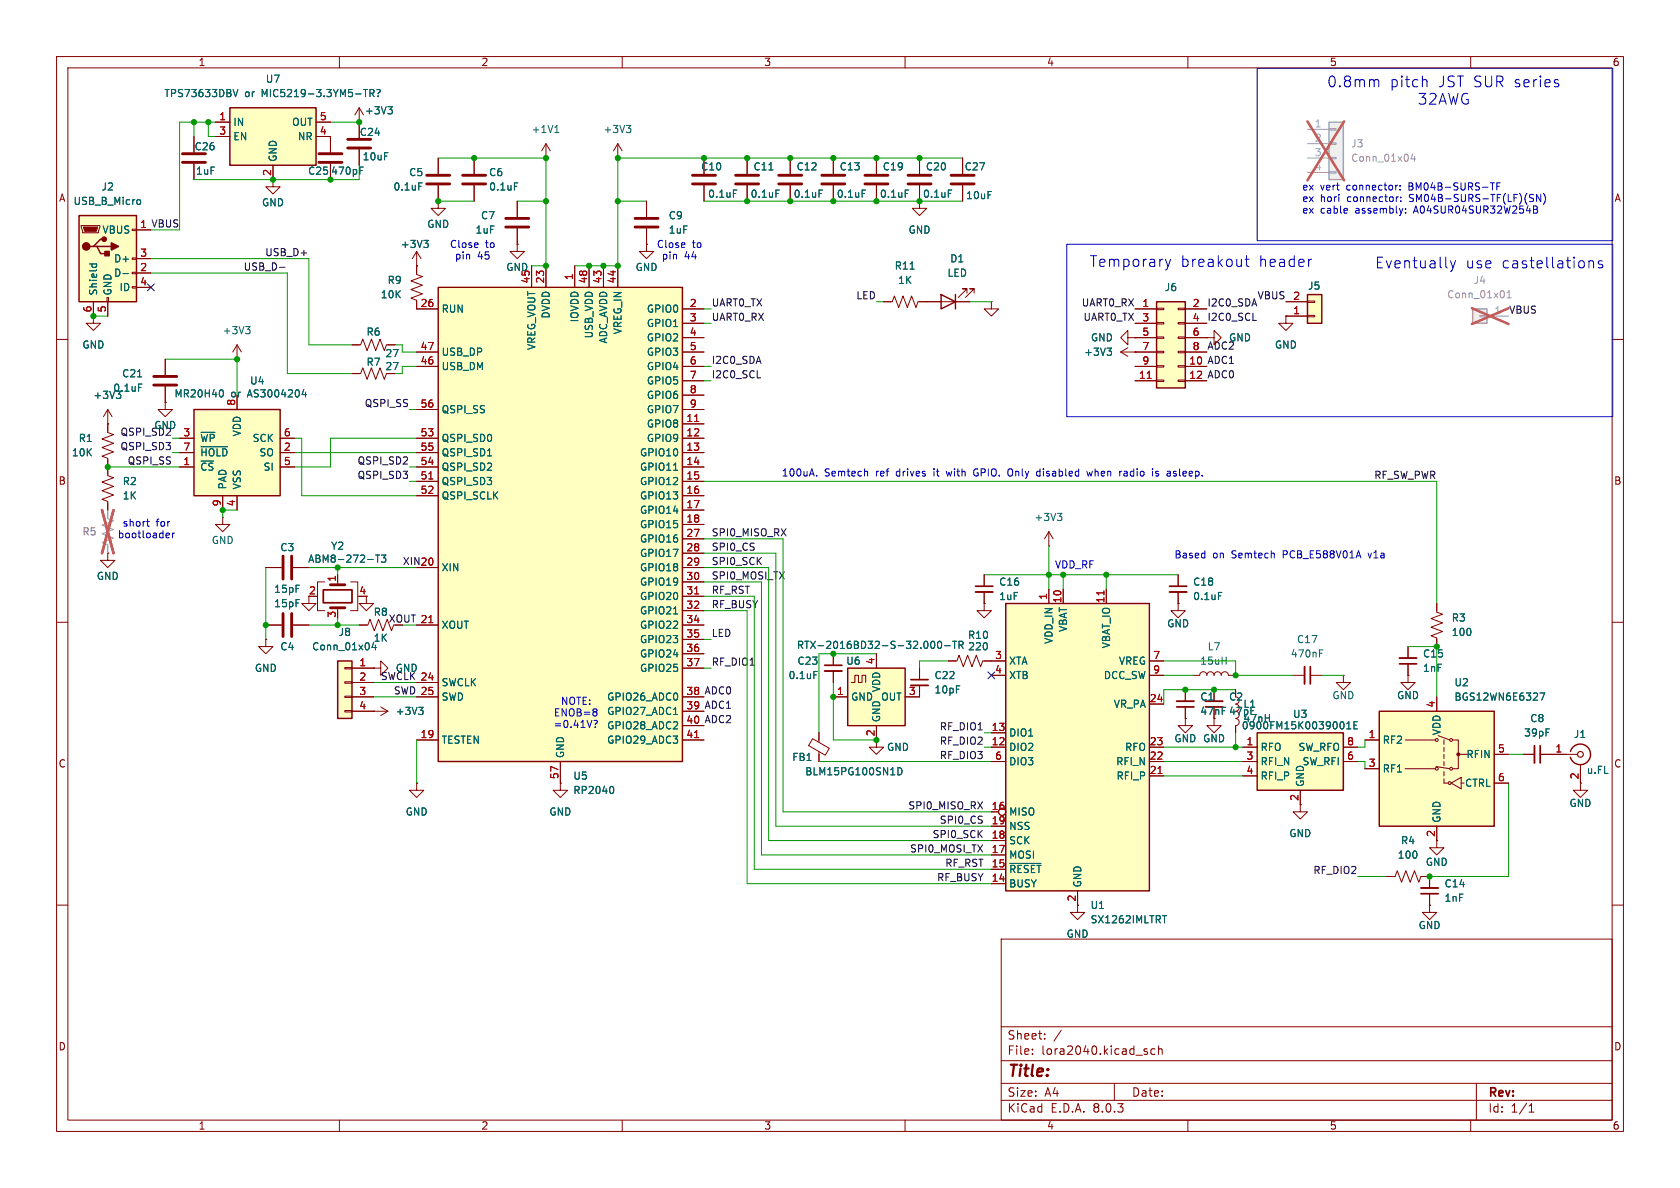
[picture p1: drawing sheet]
<svg xmlns="http://www.w3.org/2000/svg" width="297mm" height="210mm" viewBox="0 0 297 210" stroke-linecap="round" stroke-linejoin="round" font-family="sans-serif">
<defs><g id="words">
<text font-size="2.8" fill="#840000" x="178" y="190.9">Title:</text>
<g font-size="2.7" fill="#0000c2">
<text x="234.5" y="15.7">0.8mm</text>
<text x="245.7" y="15.7">pitch</text>
<text x="254.3" y="15.7">JST SUR series</text>
<text x="250.6" y="18.7">32AWG</text>
<text x="192.6" y="47.4">Temporary</text>
<text x="208.7" y="47.4">breakout</text>
<text x="222.6" y="47.4">header</text>
<text x="243" y="47.7">Eventually</text>
<text x="259.1" y="47.7">use</text>
<text x="265.5" y="47.7">castellations</text>
</g>
<g font-size="2.1" fill="#840000">
<text x="178" y="184">Sheet:</text>
<text x="178" y="186.7">File:</text>
<text x="184.1" y="186.7">lora2040.kicad_sch</text>
<text x="178" y="196.9">KiCad</text>
<text x="178" y="194.1">Size:</text>
<text x="184.7" y="194.1">A4</text>
<text x="185.7" y="196.9">E.D.A.</text>
<text x="193.3" y="196.9">8.0.3</text>
<text x="200" y="194.1">Date:</text>
<text x="263" y="194.3">Rev:</text>
<text x="263" y="196.9">Id:</text>
<text x="267.1" y="196.9">1/1</text>
</g>
<g font-size="1.8" fill="#840000">
<text x="35" y="11.9">1</text>
<text x="85" y="11.9">2</text>
<text x="135" y="11.9">3</text>
<text x="185" y="11.9">4</text>
<text x="235" y="11.9">5</text>
<text x="285" y="11.9">6</text>
<text x="10.3" y="35.9">A</text>
<text x="163.1" y="35.2">0.1uF</text>
<text x="285.3" y="35.9">A</text>
<text x="68" y="65.6">27</text>
<text x="10.3" y="85.9">B</text>
<text x="285.3" y="85.9">B</text>
<text x="68.6" y="110.1">XOUT 21</text>
<text x="212.1" y="126.6">47nF 47pF</text>
<text x="10.3" y="135.9">C</text>
<text x="285.3" y="135.9">C</text>
<text x="229.6" y="141.7" transform="rotate(-90 229.6 141.7)">2</text>
<text x="190.2" y="159.5" transform="rotate(-90 190.2 159.5)">2</text>
<text x="10.3" y="185.9">D</text>
<text x="285.3" y="185.9">D</text>
<text x="35" y="199.9">1</text>
<text x="85" y="199.9">2</text>
<text x="135" y="199.9">3</text>
<text x="185" y="199.9">4</text>
<text x="235" y="199.9">5</text>
<text x="285" y="199.9">6</text>
</g>
<g font-size="1.8" fill="#006464">
<text x="29" y="17.4">TPS73633DBV</text>
<text x="43.3" y="17.4">or</text>
<text x="46.4" y="17.4">MIC5219-3.3YM5-TR?</text>
<text x="46.9" y="14.8">U7</text>
<text x="41.1" y="22.5">IN</text>
<text x="51.5" y="22.5">OUT</text>
<text x="64.4" y="20.4">+3V3</text>
<text x="93.9" y="23.7">+1V1</text>
<text x="106.6" y="23.7">+3V3</text>
<text x="34.3" y="26.8">C26</text>
<text x="41.1" y="25">EN</text>
<text x="49.1" y="28.7" transform="rotate(-90 49.1 28.7)">GND</text>
<text x="52.6" y="25">NR</text>
<text x="63.5" y="24.2">C24</text>
<text x="64" y="28.5">10uF</text>
<text x="17.9" y="33.9">J2</text>
<text x="34.6" y="31.1">1uF</text>
<text x="54.4" y="31.1">C25</text>
<text x="58.4" y="31.1">470pF</text>
<text x="69.5" y="33.9">0.1uF</text>
<text x="72.2" y="31.3">C5</text>
<text x="86.4" y="31.3">C6</text>
<text x="86.4" y="33.9">0.1uF</text>
<text x="123.9" y="30.3">C10</text>
<text x="125.1" y="35.2">0.1uF</text>
<text x="132.6" y="35.2">0.1uF</text>
<text x="133.1" y="30.3">C11</text>
<text x="140.2" y="35.2">0.1uF</text>
<text x="140.7" y="30.3">C12</text>
<text x="147.8" y="35.2">0.1uF</text>
<text x="148.3" y="30.3">C13</text>
<text x="155.5" y="35.2">0.1uF</text>
<text x="156" y="30.3">C19</text>
<text x="163.6" y="30.3">C20</text>
<text x="170.4" y="30.3">C27</text>
<text x="170.7" y="35.4">10uF</text>
<text x="12.9" y="36.4">USB_B_Micro</text>
<text x="18" y="41.5">VBUS</text>
<text x="46.2" y="36.7">GND</text>
<text x="75.4" y="40.5">GND</text>
<text x="84" y="41.5">1uF</text>
<text x="84.9" y="39">C7</text>
<text x="118.1" y="39">C9</text>
<text x="118.1" y="41.5">1uF</text>
<text x="160.5" y="41.5">GND</text>
<text x="20.1" y="46.6">D+</text>
<text x="70.8" y="44">+3V3</text>
<text x="158.1" y="47.9">R11</text>
<text x="167.9" y="46.6">D1</text>
<text x="17.4" y="52.3" transform="rotate(-90 17.4 52.3)">Shield</text>
<text x="19.9" y="52.3" transform="rotate(-90 19.9 52.3)">GND</text>
<text x="20.1" y="49.1">D-</text>
<text x="21" y="51.7">ID</text>
<text x="67.2" y="52.9">10K</text>
<text x="68.4" y="50.4">R9</text>
<text x="89.4" y="48.1">GND</text>
<text x="112.3" y="48.1">GND</text>
<text x="158.7" y="50.4">1K</text>
<text x="167.4" y="49.1">LED</text>
<text x="205.8" y="51.7">J6</text>
<text x="231.1" y="51.4">J5</text>
<text x="39.3" y="59.3">+3V3</text>
<text x="64.7" y="59.5">R6</text>
<text x="78" y="55.5">RUN</text>
<text x="97.4" y="56.4" transform="rotate(-90 97.4 56.4)">DVDD</text>
<text x="102.5" y="57.1" transform="rotate(-90 102.5 57.1)">IOVDD</text>
<text x="105" y="59.9" transform="rotate(-90 105 59.9)">USB_VDD</text>
<text x="110.1" y="59.2" transform="rotate(-90 110.1 59.2)">VREG_IN</text>
<text x="114.3" y="55.5">GPIO0</text>
<text x="114.3" y="58">GPIO1</text>
<text x="14.5" y="61.8">GND</text>
<text x="64.7" y="64.9">R7</text>
<text x="68" y="63.3">27</text>
<text x="78" y="65.6">USB_DM</text>
<text x="78" y="63.1">USB_DP</text>
<text x="94.8" y="62" transform="rotate(-90 94.8 62)">VREG_VOUT</text>
<text x="107.5" y="60.8" transform="rotate(-90 107.5 60.8)">ADC_AVDD</text>
<text x="114.3" y="60.6">GPIO2</text>
<text x="114.3" y="63.1">GPIO3</text>
<text x="114.3" y="65.6">GPIO4</text>
<text x="191.6" y="63.1">+3V3</text>
<text x="192.8" y="60.6">GND</text>
<text x="217.2" y="60.6">GND</text>
<text x="225.3" y="61.8">GND</text>
<text x="16.4" y="70.7">+3V3</text>
<text x="19.9" y="69.4">0.1uF</text>
<text x="21.5" y="66.9">C21</text>
<text x="30.7" y="70.5">MR20H40</text>
<text x="40.8" y="70.5">or</text>
<text x="43.9" y="70.5">AS3004204</text>
<text x="44.1" y="68.2">U4</text>
<text x="114.3" y="68.2">GPIO5</text>
<text x="114.3" y="70.7">GPIO6</text>
<text x="27.2" y="76">GND</text>
<text x="42.8" y="77.2" transform="rotate(-90 42.8 77.2)">VDD</text>
<text x="78" y="73.3">QSPI_SS</text>
<text x="114.3" y="75.8">GPIO8</text>
<text x="114.3" y="73.3">GPIO7</text>
<text x="12.6" y="80.9">10K</text>
<text x="13.8" y="78.3">R1</text>
<text x="35.3" y="83.4">~{CS}</text>
<text x="35.3" y="78.3">~{WP}</text>
<text x="35.3" y="80.9">~{HOLD}</text>
<text x="44.6" y="78.3">SCK</text>
<text x="45.8" y="80.9">SO</text>
<text x="46.5" y="83.4">SI</text>
<text x="78" y="78.3">QSPI_SD0</text>
<text x="78" y="83.4">QSPI_SD2</text>
<text x="78" y="80.9">QSPI_SD1</text>
<text x="113" y="80.9">GPIO10</text>
<text x="113" y="83.4">GPIO11</text>
<text x="114.3" y="78.3">GPIO9</text>
<text x="21.6" y="86">R2</text>
<text x="21.6" y="88.5">1K</text>
<text x="40.2" y="86.6" transform="rotate(-90 40.2 86.6)">PAD</text>
<text x="42.8" y="86.6" transform="rotate(-90 42.8 86.6)">VSS</text>
<text x="78" y="86">QSPI_SD3</text>
<text x="78" y="88.5">QSPI_SCLK</text>
<text x="113" y="86">GPIO12</text>
<text x="113" y="88.5">GPIO13</text>
<text x="113" y="91">GPIO14</text>
<text x="113" y="93.6">GPIO15</text>
<text x="182.8" y="92.3">+3V3</text>
<text x="37.3" y="96.4">GND</text>
<text x="49.5" y="97.6">C3</text>
<text x="54.4" y="99.7">ABM8-272-T3</text>
<text x="58.4" y="97.4">Y2</text>
<text x="78" y="101.2">XIN</text>
<text x="113" y="96.1">GPIO16</text>
<text x="113" y="98.7">GPIO17</text>
<text x="113" y="101.2">GPIO18</text>
<text x="17" y="102.7">GND</text>
<text x="48.4" y="105">15pF</text>
<text x="48.4" y="107.5">15pF</text>
<text x="113" y="103.7">GPIO19</text>
<text x="113" y="106.3">GPIO20</text>
<text x="176.5" y="106.3">1uF</text>
<text x="176.5" y="103.7">C16</text>
<text x="210.8" y="103.7">C18</text>
<text x="210.8" y="106.3">0.1uF</text>
<text x="59.8" y="112.6">J8</text>
<text x="66" y="109.1">R8</text>
<text x="66" y="113.6">1K</text>
<text x="78" y="111.4">XOUT</text>
<text x="113" y="108.8">GPIO21</text>
<text x="113" y="111.4">GPIO22</text>
<text x="113" y="113.9">GPIO23</text>
<text x="171" y="113.1">R10</text>
<text x="186.3" y="113.9" transform="rotate(-90 186.3 113.9)">VDD_IN</text>
<text x="188.8" y="111.8" transform="rotate(-90 188.8 111.8)">VBAT</text>
<text x="206.2" y="111.1">GND</text>
<text x="229.2" y="113.9">C17</text>
<text x="256.6" y="110.1">R3</text>
<text x="256.6" y="112.6">100</text>
<text x="45" y="119">GND</text>
<text x="49.5" y="115.2">C4</text>
<text x="55.1" y="115.2">Conn_01x04</text>
<text x="69.9" y="119">GND</text>
<text x="113" y="116.4">GPIO24</text>
<text x="113" y="119">GPIO25</text>
<text x="140.8" y="114.9">RTX-2016BD32-S-32.000-TR</text>
<text x="140.9" y="117.7">C23</text>
<text x="149.5" y="117.7">U6</text>
<text x="171.1" y="115.2">220</text>
<text x="178.3" y="117.7">XTA</text>
<text x="196.4" y="114.7" transform="rotate(-90 196.4 114.7)">VBAT_IO</text>
<text x="197.7" y="117.7">VREG</text>
<text x="212.1" y="117.7">15uH</text>
<text x="213.4" y="115.2">L7</text>
<text x="228.1" y="116.4">470nF</text>
<text x="251.5" y="119">1nF</text>
<text x="251.5" y="116.4">C15</text>
<text x="78" y="121.5">SWCLK</text>
<text x="78" y="124.1">SWD</text>
<text x="107.2" y="124.1">GPIO26_ADC0</text>
<text x="139.3" y="120.2">0.1uF</text>
<text x="150.4" y="124.1">GND</text>
<text x="155.7" y="124.1">OUT</text>
<text x="155.8" y="122.4" transform="rotate(-90 155.8 122.4)">VDD</text>
<text x="165.1" y="120.2">C22</text>
<text x="165.1" y="122.8">10pF</text>
<text x="178.3" y="120.2">XTB</text>
<text x="195.1" y="120.2">DCC_SW</text>
<text x="196.8" y="125.3">VR_PA</text>
<text x="212.1" y="124">C1</text>
<text x="217.2" y="124">C2</text>
<text x="219.7" y="125.3">L1</text>
<text x="235.5" y="123.8">GND</text>
<text x="246.9" y="123.8">GND</text>
<text x="257" y="121.5">U2</text>
<text x="257" y="124.1">BGS12WN6E6327</text>
<text x="69.9" y="126.6">+3V3</text>
<text x="78" y="131.7">TESTEN</text>
<text x="107.2" y="126.6">GPIO27_ADC1</text>
<text x="107.2" y="129.1">GPIO28_ADC2</text>
<text x="107.2" y="131.7">GPIO29_ADC3</text>
<text x="155.8" y="127.8" transform="rotate(-90 155.8 127.8)">GND</text>
<text x="178.3" y="130.4">DIO1</text>
<text x="207.5" y="131.4">GND GND</text>
<text x="219.4" y="129.1">0900FM15K0039001E</text>
<text x="219.7" y="127.9">47nH</text>
<text x="228.5" y="127.1">U3</text>
<text x="244.3" y="131.7">RF2</text>
<text x="254.9" y="130.1" transform="rotate(-90 254.9 130.1)">VDD</text>
<text x="269.3" y="130.4">39pF</text>
<text x="270.4" y="127.9">C8</text>
<text x="278.1" y="130.7">J1</text>
<text x="99.9" y="134.1" transform="rotate(-90 99.9 134.1)">GND</text>
<text x="140" y="134.7">FB1</text>
<text x="142.2" y="137.3">BLM15PG100SN1D</text>
<text x="156.7" y="132.9">GND</text>
<text x="178.3" y="132.9">DIO2</text>
<text x="178.3" y="135.5">DIO3</text>
<text x="197.2" y="135.5">RFI_N</text>
<text x="198.8" y="132.9">RFO</text>
<text x="222.8" y="132.9">RFO</text>
<text x="222.8" y="135.5">RFI_N</text>
<text x="229.5" y="132.9">SW_RFO</text>
<text x="230.2" y="135.5">SW_RFI</text>
<text x="244.3" y="136.8">RF1</text>
<text x="259.2" y="134.2">RFIN</text>
<text x="280.4" y="137">u.FL</text>
<text x="101.3" y="138">U5</text>
<text x="101.3" y="140.6">RP2040</text>
<text x="197.3" y="138">RFI_P</text>
<text x="222.8" y="138">RFI_P</text>
<text x="230.7" y="139.2" transform="rotate(-90 230.7 139.2)">GND</text>
<text x="258.9" y="139.3">CTRL</text>
<text x="277.4" y="142.8">GND</text>
<text x="71.6" y="144.4">GND</text>
<text x="97" y="144.4">GND</text>
<text x="178.3" y="144.4">MISO</text>
<text x="178.3" y="149.5">SCK</text>
<text x="178.3" y="146.9">NSS</text>
<text x="227.8" y="148.2">GND</text>
<text x="247.6" y="149.5">R4</text>
<text x="254.9" y="145.5" transform="rotate(-90 254.9 145.5)">GND</text>
<text x="178.3" y="154.5">~{RESET}</text>
<text x="178.3" y="152">MOSI</text>
<text x="247" y="152">100</text>
<text x="252" y="153.3">GND</text>
<text x="178.3" y="157.1">BUSY</text>
<text x="191.4" y="157" transform="rotate(-90 191.4 157)">GND</text>
<text x="192.7" y="160.9">U1</text>
<text x="255.3" y="157.1">C14</text>
<text x="255.3" y="159.6">1nF</text>
<text x="188.5" y="166">GND</text>
<text x="192.7" y="163.4">SX1262IMLTRT</text>
<text x="250.7" y="164.4">GND</text>
</g>
<g font-size="1.8" fill="#a90000">
<text x="38.7" y="21.3">1</text>
<text x="38.7" y="23.9">3</text>
<text x="56.4" y="23.9">4</text>
<text x="56.4" y="21.3">5</text>
<text x="48" y="31.2" transform="rotate(-90 48 31.2)">2</text>
<text x="24.7" y="40.4">1</text>
<text x="24.7" y="45.5">3</text>
<text x="24.7" y="48">2</text>
<text x="24.7" y="50.5">4</text>
<text x="93.7" y="50.2" transform="rotate(-90 93.7 50.2)">45</text>
<text x="96.3" y="50.2" transform="rotate(-90 96.3 50.2)">23</text>
<text x="101.3" y="49.6" transform="rotate(-90 101.3 49.6)">1</text>
<text x="103.9" y="50.2" transform="rotate(-90 103.9 50.2)">48</text>
<text x="106.4" y="50.2" transform="rotate(-90 106.4 50.2)">43</text>
<text x="109" y="50.2" transform="rotate(-90 109 50.2)">44</text>
<text x="228.5" y="53.1">2</text>
<text x="16.3" y="55.3" transform="rotate(-90 16.3 55.3)">6</text>
<text x="18.8" y="55.3" transform="rotate(-90 18.8 55.3)">5</text>
<text x="74.3" y="54.4">26</text>
<text x="121.8" y="54.4">2</text>
<text x="121.8" y="56.9">3</text>
<text x="121.8" y="59.4">4</text>
<text x="201.9" y="54.4">1</text>
<text x="201.9" y="56.9">3</text>
<text x="201.9" y="59.4">5</text>
<text x="210.7" y="54.4">2</text>
<text x="210.7" y="56.9">4</text>
<text x="210.7" y="59.4">6</text>
<text x="228.5" y="55.6">1</text>
<text x="74.3" y="64.5">46</text>
<text x="74.3" y="62">47</text>
<text x="121.8" y="62">5</text>
<text x="121.8" y="64.5">6</text>
<text x="201.9" y="62">7</text>
<text x="201.9" y="64.5">9</text>
<text x="210.1" y="64.5">10</text>
<text x="210.7" y="62">8</text>
<text x="41.7" y="71.8" transform="rotate(-90 41.7 71.8)">8</text>
<text x="121.8" y="67.1">7</text>
<text x="121.8" y="69.6">8</text>
<text x="201.3" y="67.1">11</text>
<text x="210.1" y="67.1">12</text>
<text x="32.3" y="77.2">3</text>
<text x="50.1" y="77.2">6</text>
<text x="74.3" y="77.2">53</text>
<text x="74.3" y="72.1">56</text>
<text x="121.2" y="74.7">11</text>
<text x="121.2" y="77.2">12</text>
<text x="121.8" y="72.1">9</text>
<text x="32.3" y="82.3">1</text>
<text x="32.3" y="79.8">7</text>
<text x="50.1" y="79.8">2</text>
<text x="50.1" y="82.3">5</text>
<text x="74.3" y="82.3">54</text>
<text x="74.3" y="79.8">55</text>
<text x="121.2" y="79.8">13</text>
<text x="121.2" y="82.3">14</text>
<text x="39.1" y="89.6" transform="rotate(-90 39.1 89.6)">9</text>
<text x="41.7" y="89.6" transform="rotate(-90 41.7 89.6)">4</text>
<text x="74.3" y="84.8">51</text>
<text x="74.3" y="87.4">52</text>
<text x="121.2" y="84.8">15</text>
<text x="121.2" y="87.4">16</text>
<text x="121.2" y="89.9">17</text>
<text x="121.2" y="92.5">18</text>
<text x="121.2" y="95">27</text>
<text x="74.3" y="100.1">20</text>
<text x="121.2" y="97.5">28</text>
<text x="121.2" y="100.1">29</text>
<text x="54.5" y="105.2">2</text>
<text x="59.4" y="102.9" transform="rotate(-90 59.4 102.9)">1</text>
<text x="63.4" y="105.2">4</text>
<text x="121.2" y="102.6">30</text>
<text x="121.2" y="105.2">31</text>
<text x="121.2" y="107.7">32</text>
<text x="185.2" y="106.1" transform="rotate(-90 185.2 106.1)">1</text>
<text x="187.7" y="106.7" transform="rotate(-90 187.7 106.7)">10</text>
<text x="195.3" y="106.7" transform="rotate(-90 195.3 106.7)">11</text>
<text x="59.4" y="109.3" transform="rotate(-90 59.4 109.3)">3</text>
<text x="74.3" y="110.2">21</text>
<text x="121.2" y="110.2">34</text>
<text x="121.2" y="112.8">35</text>
<text x="63.4" y="117.9">1</text>
<text x="121.2" y="115.3">36</text>
<text x="121.2" y="117.9">37</text>
<text x="154.7" y="117.5" transform="rotate(-90 154.7 117.5)">4</text>
<text x="175.8" y="116.6">3</text>
<text x="175.8" y="119.1">4</text>
<text x="203.8" y="116.6">7</text>
<text x="203.8" y="119.1">9</text>
<text x="63.4" y="120.4">2</text>
<text x="63.4" y="122.9">3</text>
<text x="63.4" y="125.5">4</text>
<text x="74.3" y="120.4">24</text>
<text x="74.3" y="122.9">25</text>
<text x="121.2" y="122.9">38</text>
<text x="121.2" y="125.5">39</text>
<text x="147.9" y="122.9">1</text>
<text x="160.6" y="122.9">3</text>
<text x="203.2" y="124.2">24</text>
<text x="253.7" y="125.2" transform="rotate(-90 253.7 125.2)">4</text>
<text x="74.3" y="130.6">19</text>
<text x="121.2" y="128">40</text>
<text x="121.2" y="130.6">41</text>
<text x="154.7" y="130.2" transform="rotate(-90 154.7 130.2)">2</text>
<text x="175.2" y="131.8">12</text>
<text x="175.2" y="129.3">13</text>
<text x="203.2" y="131.8">23</text>
<text x="220.3" y="131.8">1</text>
<text x="238.1" y="131.8">8</text>
<text x="241.9" y="130.6">1</text>
<text x="98.8" y="137.8" transform="rotate(-90 98.8 137.8)">57</text>
<text x="175.8" y="134.4">6</text>
<text x="203.2" y="136.9">21</text>
<text x="203.2" y="134.4">22</text>
<text x="220.3" y="134.4">3</text>
<text x="220.3" y="136.9">4</text>
<text x="238.1" y="134.4">6</text>
<text x="241.9" y="135.6">3</text>
<text x="264.7" y="133.1">5</text>
<text x="274.9" y="133.1">1</text>
<text x="279.1" y="137.9" transform="rotate(-90 279.1 137.9)">2</text>
<text x="175.2" y="143.3">16</text>
<text x="264.7" y="138.2">6</text>
<text x="175.2" y="148.3">18</text>
<text x="175.2" y="145.8">19</text>
<text x="253.7" y="148" transform="rotate(-90 253.7 148)">2</text>
<text x="175.2" y="156">14</text>
<text x="175.2" y="153.4">15</text>
<text x="175.2" y="150.9">17</text>
</g>
<g font-size="1.8" fill="#aaa">
<text x="232.3" y="22.6">1</text>
<text x="232.3" y="25.1">2</text>
<text x="232.3" y="27.7">3</text>
<text x="232.3" y="30.2">4</text>
<text x="264.1" y="55.6">1</text>
</g>
<g font-size="1.8" fill="#989898">
<text x="238.8" y="26.3">J3</text>
<text x="238.8" y="28.8">Conn_01x04</text>
<text x="255.7" y="52.9">Conn_01x01</text>
<text x="260.4" y="50.4">J4</text>
<text x="14.5" y="94.8">R5</text>
</g>
<g font-size="1.8" fill="#0000c2">
<text x="230.1" y="33.9">ex</text>
<text x="230.1" y="35.9">ex</text>
<text x="233.4" y="33.9">vert</text>
<text x="233.4" y="35.9">hori</text>
<text x="238.2" y="33.9">connector:</text>
<text x="238.3" y="35.9">connector:</text>
<text x="249.3" y="33.9">BM04B-SURS-TF</text>
<text x="249.4" y="35.9">SM04B-SURS-TF(LF)(SN)</text>
<text x="230.1" y="38">ex</text>
<text x="233.4" y="38">cable</text>
<text x="239.7" y="38">assembly:</text>
<text x="250.3" y="38">A04SUR04SUR32W254B</text>
<text x="79.4" y="44">Close</text>
<text x="80.3" y="46.1">pin</text>
<text x="84.4" y="46.1">45</text>
<text x="85.8" y="44">to</text>
<text x="116" y="44">Close</text>
<text x="116.9" y="46.1">pin</text>
<text x="121" y="46.1">44</text>
<text x="122.4" y="44">to</text>
<text x="138.1" y="84.4">100uA.</text>
<text x="145.7" y="84.4">Semtech</text>
<text x="155" y="84.4">ref</text>
<text x="158.7" y="84.4">drives</text>
<text x="165.5" y="84.4">it</text>
<text x="168" y="84.4">with</text>
<text x="173" y="84.4">GPIO.</text>
<text x="179.3" y="84.4">Only</text>
<text x="184.5" y="84.4">disabled</text>
<text x="193.7" y="84.4">when</text>
<text x="199.6" y="84.4">radio</text>
<text x="205.6" y="84.4">is</text>
<text x="208.4" y="84.4">asleep.</text>
<text x="20.7" y="95.4">bootloader</text>
<text x="21.6" y="93.3">short</text>
<text x="27.6" y="93.3">for</text>
<text x="186.4" y="100.7">VDD_RF</text>
<text x="207.5" y="98.9">Based</text>
<text x="214.4" y="98.9">on</text>
<text x="217.8" y="98.9">Semtech</text>
<text x="227.1" y="98.9">PCB_E588V01A</text>
<text x="242.4" y="98.9">v1a</text>
<text x="99.1" y="124.8">NOTE:</text>
<text x="97.8" y="128.9">=0.41V?</text>
<text x="97.8" y="126.9">ENOB=8</text>
</g>
<g font-size="1.8" fill="#0f0f0f">
<text x="24.7" y="40.4">1 VBUS</text>
<text x="43" y="47.9">USB_D-</text>
<text x="46.8" y="45.4">USB_D+</text>
<text x="151.3" y="53">LED</text>
<text x="222.2" y="53">VBUS</text>
<text x="125.7" y="56.8">UART0_RX</text>
<text x="125.7" y="54.3">UART0_TX</text>
<text x="191.1" y="54.3">UART0_RX</text>
<text x="191.4" y="56.8">UART0_TX</text>
<text x="213.4" y="56.8">I2C0_SCL</text>
<text x="213.4" y="54.3">I2C0_SDA</text>
<text x="266.7" y="55.5">VBUS</text>
<text x="125.7" y="64.4">I2C0_SDA</text>
<text x="213.4" y="61.9">ADC2</text>
<text x="213.4" y="64.4">ADC1</text>
<text x="125.7" y="67">I2C0_SCL</text>
<text x="213.4" y="67">ADC0</text>
<text x="21.2" y="77.1">QSPI_SD2</text>
<text x="64.4" y="72">QSPI_SS</text>
<text x="21.2" y="79.7">QSPI_SD3</text>
<text x="22.5" y="82.2">QSPI_SS</text>
<text x="63.1" y="82.2">QSPI_SD2</text>
<text x="63.1" y="84.7">QSPI_SD3</text>
<text x="242.9" y="84.7">RF_SW_PWR</text>
<text x="125.7" y="94.9">SPI0_MISO_RX</text>
<text x="71.1" y="100">XIN20</text>
<text x="125.7" y="97.4">SPI0_CS</text>
<text x="125.7" y="100">SPI0_SCK</text>
<text x="125.7" y="107.6">RF_BUSY</text>
<text x="125.7" y="105.1">RF_RST</text>
<text x="125.7" y="102.5">SPI0_MOSI_TX</text>
<text x="125.7" y="112.7">LED</text>
<text x="125.7" y="117.8">RF_DIO1</text>
<text x="67.2" y="120.3">SWCLK 24</text>
<text x="69.5" y="122.8">SWD 25</text>
<text x="124.5" y="122.8">ADC0</text>
<text x="124.5" y="125.4">ADC1</text>
<text x="124.5" y="127.9">ADC2</text>
<text x="166" y="129.2">RF_DIO1</text>
<text x="166" y="131.7">RF_DIO2</text>
<text x="166" y="134.3">RF_DIO3</text>
<text x="160.5" y="143.2">SPI0_MISO_RX</text>
<text x="164.8" y="148.2">SPI0_SCK</text>
<text x="166" y="145.7">SPI0_CS</text>
<text x="160.8" y="150.8">SPI0_MOSI_TX</text>
<text x="165.6" y="155.9">RF_BUSY</text>
<text x="167" y="153.3">RF_RST</text>
<text x="232.1" y="154.6">RF_DIO2</text>
</g>
</g></defs>
<g fill="none" stroke="#840000" stroke-width=".18">
<path d="M10 10h277v190h-277zM12 12h273v186h-273zM60 10v2M110 10v2M160 10v2M210 10v2M260 10v2M10 60h2M285 60h2M10 110h2M285 110h2M10 160h2"/>
<path d="M285 160h2M177 166h108v32h-108zM60 198v2M110 198v2M160 198v2M177 194.5h108M177 191.5h108M177 187.5h108M177 181.5h108M182.5 186.3v.1M182.5 185.5v.1M184.7 183.6v.1"/>
<path d="M184.7 182.8v.1M187.6 182.1l-1.3 2M197 191.5v3M202.7 185.9l.2 .2-.2 .3M202.7 185.4l.1 .1M204.2 185.5l-.5-.1-.2 .3v.4l.1 .2h.6M204.8 185.5l.2-.1 .4 .1 .1 .9M204.8 184.9v1.5M210 198v2M260 198v2M261 191.5v6.5M270.3 196.6h.9"/>
<path d="M270.3 195.5l.4-.4v1.5"/>
</g>
<path d="M222.2 129.5h15.3v10.2h-15.3z" fill="#ffffc2"/>
<path d="M222.2 129.5h15.3v10.2h-15.3zM277.6 132.8a1.82 1.82 0 0 1 2.8-.9 1.82 1.82 0 0 1 0 3 1.82 1.82 0 0 1-2.8-1" fill="none" stroke="#840000" stroke-width=".25"/>
<g fill="none" stroke="#840000" stroke-width=".18">
<path d="M91.4 35.6v2.8M124.5 27.9v2.8M124.5 32.8v2.8M132.1 27.9v2.8M132.1 32.8v2.8M162.6 27.9v2.8M162.6 32.8v2.8M170.2 27.9v2.8M170.2 32.8v2.8M91.4 43.2v1.3h1.3l-1.3 1.2-1.2-1.2h1.2M91.4 43.2h.1M91.4 40.4v2.8"/>
<path d="M47 113v1.3h1.3l-1.3 1.3-1.3-1.3h1.3M47 113h.1M47 100.3h2.8M51.8 100.3h2.8M54.6 105.4v1.3h1.3l-1.3 1.3-1.3-1.3h1.3M66 125.7h.1M66 125.7h2.6M67.3 125l1.3 .7M68.6 125.7l-1.3 .8M73.7 138.4v1.3h1.2l-1.2 1.3-1.3-1.3h1.3M73.7 138.4h.1M219.7 132.1h2.5"/>
<path d="M219.7 134.6h2.5M219.7 137.2h2.5M229.9 139.7v2.5M237.5 132.1h2.5M237.5 134.6h2.5M274.3 133.4h4.6M279.4 135.1v4.6h1.3l-1.3 1.3-1.3-1.3h1.3"/>
</g>
<path d="M129.7 33.6h.6M135.9 30h.8M137.2 33.6h.6M167.7 33.6h.6M74 125h.8l-.4 .5M74.6 125.5l.2 .3v.3l-.2 .2M237.6 127.8v.8M238.1 128.8h.7M238.1 127.9l.4-.3v1.2M239.4 128.2h.4M240 127.6h-.6v1.2h.6" fill="none" stroke="#006464" stroke-width=".18"/>
<path d="M89.4 38.6h4.1M122.4 31h4.1M122.4 32.5h4.1M130 31h4.1M130 32.5h4.1M160.5 31h4.1M160.5 32.5h4.1M168.1 31h4.1M168.1 32.5h4.1M89.4 40.1h4.1M50 98.3v4.1M51.6 98.3v4.1" fill="none" stroke="#840000" stroke-width=".51"/>
<circle cx="279.4" cy="133.4" r=".51" fill="none" stroke="#840000" stroke-width=".2"/>
<path d="M243.8 125.7h20.4v20.4h-20.4z" fill="#ffffc2"/>
<path d="M243.8 125.7h20.4v20.4h-20.4z" fill="none" stroke="#840000" stroke-width=".25"/>
<circle cx="257.8" cy="133.3" r=".25" fill="#840000" stroke="#840000" stroke-width=".18"/>
<g fill="none" stroke="#840000" stroke-width=".18">
<path d="M114.3 35.6v2.8M114.3 43.2v1.3h1.3l-1.3 1.2-1.3-1.2h1.3M114.3 43.2h.1M114.3 40.4v2.8M185.4 96.5h.1M185.4 94l-.7 1.3M185.4 94v2.5M185.4 94l.8 1.3M174 106.7v1.3h1.3l-1.3 1.2-1.3-1.2h1.3M174 106.7h.1M241.3 135.9h2.5M241.3 130.8h2.5"/>
<path d="M248.4 135.9h5.3M248.4 130.8h5.3M253.9 135.5l2.4 .4M254 123.2v2.5M254.3 130l2 .8M255.3 137.7v.7h.7M255.3 130.8v.8M255.3 132.1v.7M255.3 133.4v.7M255.3 134.6v.8M255.3 136.4v.8M256.5 138.4l1.8-1v2z"/>
<path d="M256.8 130.8h1v5.1h-1M257.8 133.4h1.8M258.3 138.4h.5M264.2 138.4h2.5M264.2 133.4h2.5M229.9 142.2v1.3h1.2l-1.2 1.3-1.3-1.3h1.3M254 146.1v2.5M190.5 160v1.3h1.3l-1.3 1.3-1.3-1.3h1.3"/>
<circle cx="254" cy="135.9" r=".25"/>
<circle cx="254" cy="130.8" r=".25"/>
<circle cx="256.3" cy="138.4" r=".25"/>
<circle cx="256.5" cy="135.9" r=".25"/>
<circle cx="256.5" cy="130.8" r=".25"/>
</g>
<path d="M186.9 90.7h.8l-.4 .5M187.5 91.2l.2 .3v.3l-.2 .2M272.2 122.5h.9l-.6 1.3" fill="none" stroke="#006464" stroke-width=".18"/>
<path d="M112.3 38.6h4M112.3 40.1h4" fill="none" stroke="#840000" stroke-width=".51"/>
<path d="M177.8 106.7h25.4v50.8h-25.4z" fill="#ffffc2"/>
<path d="M177.8 106.7h25.4v50.8h-25.4z" fill="none" stroke="#840000" stroke-width=".25"/>
<g fill="none" stroke="#840000" stroke-width=".18">
<path d="M83.8 27.9v2.8M83.8 32.8v2.8M96.5 27.9h.1M96.5 25.4l-.7 1.3M96.5 25.4v2.5M96.5 25.4l.8 1.3M109.2 27.9h.1M109.2 25.4l-.7 1.3M109.2 25.4v2.5M109.2 25.4l.8 1.3M154.9 27.9v2.8M154.9 32.8v2.8"/>
<path d="M16.5 55.9v1.3h1.3l-1.3 1.2-1.3-1.2h1.3M16.5 55.9h.1M29.2 63.5v2.8M29.2 68.3v2.8M41.9 63.5h.1M41.9 61l-.8 1.2M41.9 61v2.5M41.9 61l.8 1.2M162.6 118.1v2M167.6 116.8h1.6l.3-1 .8 2.1 .8-2.1 .7 2.1 .8-2.1 .8 2.1 .3-1.1h4.1M175.3 119.4h2.5M185.4 104.1v2.6"/>
<path d="M188 104.1v2.6M195.6 104.1v2.6M203.2 116.8h2.5M203.2 119.4h2.5M237.5 119.4v1.3h1.3l-1.3 1.2-1.3-1.2h1.3M237.5 119.4h.1M248.9 119.4v1.3h1.3l-1.3 1.2-1.3-1.2h1.3M248.9 119.4h.1M248.9 114.3v2M248.9 117.3v2.1M162.6 121.2v2M175.3 132.1h2.5"/>
<path d="M175.3 129.5h2.5M175.3 134.6h2.5M203.2 132.1h2.5M203.2 137.2h2.5M203.2 134.6h2.5M203.2 124.5h2.5M218.4 127a.63 .63 0 0 1 .7 .6 .63 .63 0 0 1-.7 .7v1.2M218.4 124.5a.63 .63 0 0 1 .7 .6 .63 .63 0 0 1-.7 .6M218.4 121.9v1.3M175.3 156.2h2.5M175.3 153.7h2.5M175.3 151.1h2.5"/>
<path d="M175.3 148.6h2.5M175.3 146.1h2.5M190.5 157.5v2.5M245.1 154.9h1.5l.4-1 .8 2.1 .7-2.1 .8 2.1 .8-2.1 .7 2.1 .4-1.1h1.5v2.1M252.7 158v2M254 148.6v1.3h1.3l-1.3 1.2-1.3-1.2h1.3"/>
<circle cx="177.2" cy="143.5" r=".63"/>
</g>
<path d="M195.2 104.4v.8M204.7 136.7h.7" fill="none" stroke="#a90000" stroke-width=".18"/>
<path d="M90.9 32.3h.7M98.1 23.4h.7M98.2 22.5l.3-.3v1.2M110.7 22.2h.8l-.4 .5M111.3 22.7l.2 .2v.3l-.2 .2M160 33.6h.6M43.4 57.7h.8l-.4 .5M44 58.2l.2 .3v.3l-.2 .2M24.3 66.6h.7M24.5 67.9h.6M178.5 152.6h5.5M205.5 161.9h.7" fill="none" stroke="#006464" stroke-width=".18"/>
<path d="M81.8 31h4.1M81.8 32.5h4.1M152.9 31h4.1M152.9 32.5h4.1M27.2 66.5h4M27.2 68.1h4" fill="none" stroke="#840000" stroke-width=".51"/>
<path d="M247.4 116.3h3M161 121.2h3.1M251.2 157h3.1" fill="none" stroke="#840000" stroke-width=".33"/>
<path d="M247.4 117.3h3M161 120.1h3.1M251.2 158h3.1" fill="none" stroke="#840000" stroke-width=".3"/>
<path d="M14 38.1h10.1v15.2h-10.1z" fill="#ffffc2"/>
<path d="M14 38.1h10.1v15.2h-10.1zM16.5 43.6h.6l.7 1.2h1.2M17.1 43.6h2.6M18.4 42.3h-.6l-1.3 1.3h-.6" fill="none" stroke="#840000" stroke-width=".25"/>
<g fill="#840000" stroke="#840000" stroke-width=".25">
<path d="M19.7 42.9l1.3 .7-1.3 .6z"/>
<path d="M18.5 44.5h.8v.7h-.8z"/>
<circle cx="15.2" cy="43.6" r=".63"/>
<circle cx="18.4" cy="42.3" r=".38"/>
</g>
<g fill="none" stroke="#840000" stroke-width=".18">
<path d="M14.4 39.9h3.3v.2l-.3 1h-2.8zM16.5 53.3v2.6M18.9 52.6h.3v.7h-.3zM19 53.3v2.6M23.4 50.7h.7v.2h-.7zM23.4 48.1h.7v.3h-.7zM23.4 45.6h.7v.2h-.7zM23.4 40.5h.7v.3h-.7zM24.1 40.6h2.6M24.1 48.3h2.6M24.1 45.7h2.6M24.1 50.8h2.6"/>
<path d="M64.8 105.4v1.3h1.2l-1.2 1.3-1.3-1.3h1.3"/>
</g>
<path d="M14.7 40.1h2.6l-.3 .8h-2z" fill="#840000" stroke="#840000" stroke-width=".18"/>
<path d="M24.4 35.3l.3 .1 .2 .1-.1 .5-.4 .1M15.8 46.7h1.3M16.3 46.7l-.1 .3M17 46.7l.1 .3M21.7 48.4h1" fill="none" stroke="#006464" stroke-width=".18"/>
<path d="M149.9 118.1h10.1v10.2h-10.1z" fill="#ffffc2"/>
<path d="M149.9 118.1h10.1v10.2h-10.1z" fill="none" stroke="#840000" stroke-width=".25"/>
<path d="M154.9 115.6v2.5M147.3 123.2h2.6M150.5 120.7h.6v-1.3h.7v1.3h.6v-1.3h.6v1.3M154.9 128.3v2.5M160 123.2h2.6" fill="none" stroke="#840000" stroke-width=".18"/>
<path d="M164.5 113.8l.2-.3 .1-.1a.68 .68 0 0 1 .5 .6 .68 .68 0 0 1-.5 .6l-.1-.1-.2-.4M165.9 113.5l.1-.1a.68 .68 0 0 1 .5 .6 .68 .68 0 0 1-.5 .6l-.1-.1-.2-.4zM167 114.1h1M168.4 113.4h.7M168.8 113.4v1.2M169.6 114h.6l.1-.2-.1-.3-.6-.1v1.2M169.9 114l.4 .6" fill="none" stroke="#006464" stroke-width=".18"/>
<path d="M77.5 50.8h43.1v83.8h-43.1z" fill="#ffffc2"/>
<path d="M77.5 50.8h43.1v83.8h-43.1z" fill="none" stroke="#840000" stroke-width=".25"/>
<g fill="none" stroke="#840000" stroke-width=".18">
<path d="M34.3 24.1v2.8M34.3 29v2.8M48.3 31.8v1.2h1.2l-1.2 1.3-1.3-1.3h1.3M73.7 54.6h3.8M94 47v3.8M96.5 47v3.8M101.6 47v3.8M104.1 47v3.8M106.7 47v3.8M109.2 47v3.8M120.6 54.6h3.9M120.6 57.2h3.9"/>
<path d="M120.6 59.7h3.9M73.7 77.5h3.8M73.7 64.8h3.8M73.7 62.2h3.8M73.7 72.4h3.8M120.6 74.9h3.9M120.6 77.5h3.9M120.6 64.8h3.9M120.6 62.2h3.9M120.6 72.4h3.9M120.6 67.3h3.9M120.6 69.9h3.9"/>
<path d="M73.7 80h3.8M73.7 82.6h3.8M73.7 85.1h3.8M73.7 87.6h3.8M120.6 80h3.9M120.6 82.6h3.9M120.6 85.1h3.9M120.6 87.6h3.9M120.6 90.2h3.9M120.6 92.7h3.9M120.6 95.3h3.9M120.6 97.8h3.9"/>
<path d="M73.7 100.3h3.8M73.7 110.5h3.8M120.6 100.3h3.9M120.6 110.5h3.9M120.6 102.9h3.9M120.6 105.4h3.9M120.6 108h3.9M120.6 113h3.9M120.6 115.6h3.9M120.6 118.1h3.9M147.3 115.6v2M147.3 118.6v2.1"/>
<path d="M73.7 130.8h3.8M73.7 120.7h3.8M73.7 123.2h3.8M99.1 138.4v1.3h1.2l-1.2 1.3-1.3-1.3h1.3M99.1 138.4h.1M99.1 134.6v3.8M120.6 130.8h3.9M120.6 123.2h3.9M120.6 125.7h3.9M120.6 128.3h3.9M143.7 130.6l2.9 1.7-.7 1.2-2.9-1.7zM144.8 129.5v1.7"/>
<path d="M144.8 132.9v1.7M154.9 130.8v1.3h1.3l-1.3 1.3-1.2-1.3h1.2"/>
</g>
<path d="M122.8 74.5h.7M75.8 84.7h.7M75.8 110.1h.7M122.8 105h.7M122.8 130.4h.7" fill="none" stroke="#a90000" stroke-width=".18"/>
<path d="M86.2 80.6h.7M119.1 83.1h.7M119.1 108.5h.7M143.9 118.7h.6M108.2 139a.79 .79 0 0 1 0 1.3M119.1 126.3h.7M158.7 135.7a.64 .64 0 0 1 .8 .6 .64 .64 0 0 1-.8 .7z" fill="none" stroke="#006464" stroke-width=".18"/>
<path d="M145.8 118.6h3" fill="none" stroke="#840000" stroke-width=".33"/>
<path d="M145.8 117.6h3" fill="none" stroke="#840000" stroke-width=".3"/>
<path d="M32.3 27.2h4M32.3 28.7h4" fill="none" stroke="#840000" stroke-width=".51"/>
<path d="M40.6 19.1h15.3v10.1h-15.3z" fill="#ffffc2"/>
<path d="M40.6 19.1h15.3v10.1h-15.3z" fill="none" stroke="#840000" stroke-width=".25"/>
<path d="M38.1 21.6h2.5M38.1 24.1h2.5M48.3 29.2v2.6M55.9 21.6h2.5M55.9 24.1h2.5M139.7 27.9v2.8M139.7 32.8v2.8M147.3 27.9v2.8M147.3 32.8v2.8" fill="none" stroke="#840000" stroke-width=".18"/>
<path d="M41.2 15.8l.4 1.3 .5-1.3M64.3 15.8h.7M65.4 16.5l.6-.1 .1-.2v-.3l-.7-.1v1.3M65.7 16.5l.4 .6M66.6 15.9l.4-.1 .2 .2-.3 .6M66.9 17v.1M144.8 33.6h.6M152.4 33.6h.6" fill="none" stroke="#006464" stroke-width=".18"/>
<path d="M137.7 31h4M137.7 32.5h4M145.3 31h4.1M145.3 32.5h4.1" fill="none" stroke="#840000" stroke-width=".51"/>
<path d="M59.7 116.8h2.5v10.2h-2.5z" fill="#ffffc2"/>
<g fill="none" stroke="#840000" stroke-width=".18">
<path d="M156.2 53.3h1.5l.4-1 .8 2.1 .7-2.1 .8 2.1 .8-2.1 .7 2.1 .4-1.1h1.5M199.4 59.7v-1.3l-1.3 1.3 1.3 1.3v-1.3h1.3M200.7 59.7h.1M213.4 59.7h1.2v-1.3l1.3 1.3-1.3 1.3v-1.3M213.4 59.7h.1M198.1 62.2l1.3 .8M198.1 62.2h2.6M199.4 61.5l-1.3 .7M200.7 62.2h.1M61 118h1.2v.2h-1.2zM62.2 118.1h3.8M66 118.1h1.3v-1.3l1.3 1.3-1.3 1.3v-1.3"/>
<path d="M66 118.1h.1M61 125.6h1.2v.3h-1.2zM61 123.1h1.2v.2h-1.2zM61 120.5h1.2v.3h-1.2zM62.2 120.7h3.8M62.2 123.2h3.8M62.2 125.7h3.8"/>
</g>
<path d="M59.7 116.8h2.5v10.2h-2.5z" fill="none" stroke="#840000" stroke-width=".25"/>
<path d="M160.9 47.6h.7M195.7 61.5h.8l-.4 .5M196.3 62l.2 .3v.3l-.2 .2M66.1 113.5l-.3 1h.8M66.4 114v.9" fill="none" stroke="#006464" stroke-width=".18"/>
<path d="M204.5 53.3h5v15.3h-5z" fill="#ffffc2"/>
<g fill="none" stroke="#840000" stroke-width=".18">
<path d="M200.7 54.6h3.8M200.7 57.2h3.8M200.7 59.7h3.8M204.5 59.6h1.2v.2h-1.2zM204.5 57h1.2v.3h-1.2zM204.5 54.5h1.2v.2h-1.2zM208.3 59.6h1.2v.2h-1.2zM208.3 57h1.2v.3h-1.2zM208.3 54.5h1.2v.2h-1.2zM209.5 54.6h3.9M209.5 57.2h3.9M209.5 59.7h3.9"/>
<path d="M200.7 64.8h3.8M200.7 67.3h3.8M200.7 62.2h3.8M204.5 67.2h1.2v.2h-1.2zM204.5 64.6h1.2v.3h-1.2zM204.5 62.1h1.2v.3h-1.2zM208.3 67.2h1.2v.2h-1.2zM208.3 64.6h1.2v.3h-1.2zM208.3 62.1h1.2v.3h-1.2zM209.5 64.8h3.9M209.5 67.3h3.9M209.5 62.2h3.9"/>
</g>
<path d="M204.5 53.3h5v15.3h-5z" fill="none" stroke="#840000" stroke-width=".25"/>
<path d="M202.8 66.9h.7" fill="none" stroke="#a90000" stroke-width=".18"/>
<path d="M34.3 72.4h15.2v15.2h-15.2z" fill="#ffffc2"/>
<path d="M34.3 72.4h15.2v15.2h-15.2z" fill="none" stroke="#840000" stroke-width=".25"/>
<path d="M31.7 77.5h2.6M41.9 69.9v2.5M49.5 77.5h2.6M31.7 82.6h2.6M31.7 80h2.6M39.4 87.6v2.6M41.9 87.6v2.6M49.5 82.6h2.6M49.5 80h2.6" fill="none" stroke="#840000" stroke-width=".18"/>
<path d="M35.5 76.4h2.5M35.5 79h4.7M39.2 68.9a.79 .79 0 0 1 0 1.3M53.4 69.8h.8M54 69.3v.9" fill="none" stroke="#006464" stroke-width=".18"/>
<path d="M260.3 54.6h2.6v2.6h-2.6z" fill="#f0f0f0"/>
<path d="M261.6 55.8h1.3v.2h-1.3zM262.9 55.9h3.8M19 90.2v1.5l1.1 .4-2.1 .7 2.1 .8-2.1 .8 2.1 .7-2.1 .8 1 .4v1.5" fill="none" stroke="#a1a1a1" stroke-width=".18"/>
<path d="M260.3 54.6h2.6v2.6h-2.6z" fill="none" stroke="#a1a1a1" stroke-width=".25"/>
<path d="M266.4 52.6h.8M266.4 51.7l.4-.3v1.2" fill="none" stroke="#989898" stroke-width=".18"/>
<path d="M260.2 54.5l6.5 2.8M266.7 54.5l-6.5 2.8M18 90.2l2.1 7.6M20.1 90.2l-2.1 7.6" fill="none" stroke="#e65255" stroke-width=".46"/>
<path d="M50 108.5v4M51.6 108.5v4" fill="none" stroke="#840000" stroke-width=".51"/>
<path d="M19 97.8v1.3h1.3l-1.3 1.2-1.2-1.2h1.2M19 97.8h.1M19 82.6v1.5l1.1 .4-2.1 .7 2.1 .8-2.1 .7 2.1 .8-2.1 .8 1 .3v1.6M47 110.5h2.8M51.8 110.5h2.8" fill="none" stroke="#840000" stroke-width=".18"/>
<path d="M231.1 52.1h2.6v5.1h-2.6z" fill="#ffffc2"/>
<g fill="none" stroke="#840000" stroke-width=".18">
<path d="M162.6 35.6v1.2h1.2l-1.2 1.3-1.3-1.3h1.3M163.8 53.3h7.6M170.9 51.8v-.7h-.7h.7l-1.5 1.5M172.2 51.8v-.7h-.8h.8l-1.5 1.5M175.3 53.3v1.3h1.2l-1.2 1.3-1.3-1.3h1.3M175.3 53.3h.1M227.3 55.9v1.3h1.3l-1.3 1.2-1.2-1.2h1.2M227.3 55.9h.1M227.3 55.9h3.8M227.3 53.3h3.8M231.1 53.2h1.3v.3h-1.3zM231.1 55.8h1.3v.2h-1.3z"/>
<path d="M19 74.9h.1M19 72.4v4.1l1.1 .3-2.1 .8 2.1 .8-2.1 .7 2.1 .8-2.1 .7 1 .4v1.6M19 72.4l-.7 1.3M19 72.4l.8 1.3M29.2 71.1v1.3h1.3l-1.3 1.3-1.3-1.3h1.3M29.2 71.1h.1M63.5 110.5h1.5l.4-1 .8 2 .7-2 .8 2 .8-2 .7 2 .4-1M208.3 106.7v1.3h1.2l-1.2 1.2-1.3-1.2h1.3M208.3 106.7h.1"/>
</g>
<path d="M166.4 52.1l2.5 1.2-2.5 1.3zM168.9 52.1v2.5M231.1 52.1h2.6v5.1h-2.6z" fill="none" stroke="#840000" stroke-width=".25"/>
<path d="M21.3 69.9v.3l-.2 .2" fill="none" stroke="#006464" stroke-width=".18"/>
<path d="M234.9 21.6h2.6v10.2h-2.6z" fill="#f0f0f0"/>
<path d="M231.1 22.9h3.8M231.1 25.4h3.8M231.1 27.9h3.8M231.1 30.5h3.8M234.9 30.4h1.3v.2h-1.3zM234.9 27.8h1.3v.3h-1.3zM234.9 25.3h1.3v.2h-1.3zM234.9 22.7h1.3v.3h-1.3zM19 90.2v1.2M19 96.5v1.3" fill="none" stroke="#a1a1a1" stroke-width=".18"/>
<path d="M234.9 21.6h2.6v10.2h-2.6z" fill="none" stroke="#a1a1a1" stroke-width=".25"/>
<path d="M249.8 27.2l-.3 .9h.7M250.1 27.7v.8" fill="none" stroke="#989898" stroke-width=".18"/>
<path d="M231.1 21.5l6.5 10.4M237.6 21.5l-6.5 10.4M18 90.2l2.1 7.6M20.1 90.2l-2.1 7.6" fill="none" stroke="#e65255" stroke-width=".46"/>
<g fill="none" stroke="#840000" stroke-width=".18">
<path d="M63.5 19.1v5.3M63.5 19.1l-.8 1.2M63.5 19.1l.8 1.2M34.3 24.1v2.8M34.3 29v2.8M38.1 21.6h2.5M38.1 24.1h2.5M48.3 29.2v2.6M55.9 24.1h2.5v2.8M55.9 21.6h2.5M58.4 29v2.8M63.5 21.6h.1"/>
<path d="M63.5 26.4v2.8M77.5 35.6v1.2h1.2l-1.2 1.3-1.3-1.3h1.3M77.5 35.6h.1M77.5 27.9v2.8M77.5 32.8v2.8M83.8 27.9v2.8M83.8 32.8v2.8M91.4 35.6v2.8M114.3 35.6v2.8M124.5 27.9v2.8M124.5 32.8v2.8M132.1 27.9v2.8"/>
<path d="M132.1 32.8v2.8M139.7 27.9v2.8M139.7 32.8v2.8M147.3 27.9v2.8M147.3 32.8v2.8M154.9 27.9v2.8M154.9 32.8v2.8M162.6 27.9v2.8M162.6 32.8v2.8M170.2 27.9v2.8M170.2 32.8v2.8M16.5 55.9h.1"/>
<path d="M16.5 53.3v2.6M19 53.3v2.6M24.1 40.6h2.6M24.1 48.3h2.6M24.1 45.7h2.6M24.1 50.8h2.6M73.7 44.5v4l1 .4-2.1 .8 2.1 .7-2.1 .8 2.1 .7-2.1 .8 1.1 .4v1.5h3.8M73.7 47h.1M73.7 44.5l-.8 1.2M73.7 44.5l.7 1.2M91.4 43.2h.1M91.4 40.4v2.8"/>
<path d="M94 47v3.8M96.5 47v3.8M101.6 47v3.8M104.1 47v3.8M106.7 47v3.8M109.2 47v3.8M114.3 43.2h.1M114.3 40.4v2.8M120.6 54.6h3.9M120.6 57.2h3.9M120.6 59.7h3.9M156.2 53.3h1.3"/>
<path d="M162.6 53.3h3.8M168.9 53.3h2.5M200.7 59.7h.1M200.7 54.6h3.8M200.7 57.2h3.8M200.7 59.7h3.8M209.5 54.6h3.9M209.5 57.2h3.9M209.5 59.7h3.9M213.4 59.7h.1M227.3 55.9h.1M227.3 53.3h3.8"/>
<path d="M227.3 55.9h3.8M19 74.9h.1M19 74.9v1.3M29.2 71.1h.1M29.2 63.5v2.8M29.2 68.3v2.8M31.7 77.5h2.6M41.9 69.9v2.5M49.5 77.5h2.6M62.2 66h1.6l.3-1 .8 2.1 .8-2.1 .7 2.1 .8-2.1 .7 2.1 .4-1.1M62.2 61h1.6l.3-1.1 .8 2.1 .8-2.1 .7 2.1 .8-2.1 .7 2.1 .4-1h1.5M73.7 77.5h3.8"/>
<path d="M73.7 64.8h3.8M73.7 62.2h3.8M73.7 72.4h3.8M120.6 77.5h3.9M120.6 74.9h3.9M120.6 64.8h3.9M120.6 62.2h3.9M120.6 72.4h3.9M120.6 67.3h3.9M120.6 69.9h3.9M200.7 62.2h.1M200.7 64.8h3.8"/>
<path d="M200.7 62.2h3.8M200.7 67.3h3.8M209.5 64.8h3.9M209.5 62.2h3.9M209.5 67.3h3.9M19 97.8h.1M19 81.3v2.5M19 88.9v1.3M31.7 82.6h2.6M31.7 80h2.6M39.4 91.4v1.3h1.2l-1.2 1.3-1.3-1.3h1.3M39.4 91.4h.1"/>
<path d="M39.4 87.6v2.6M41.9 87.6v2.6M49.5 82.6h2.6M49.5 80h2.6M73.7 82.6h3.8M73.7 80h3.8M73.7 85.1h3.8M73.7 87.6h3.8M120.6 82.6h3.9M120.6 80h3.9M120.6 85.1h3.9M120.6 87.6h3.9"/>
<path d="M120.6 90.2h3.9M120.6 92.7h3.9M120.6 95.3h3.9M120.6 97.8h3.9M47 113h.1M47 100.3h2.8M47 110.5h2.8M51.8 100.3h2.8M51.8 110.5h2.8M55.9 105.4h.2M57.4 102.9h-1.3v5.1h1.3M59.7 101.6v1.3"/>
<path d="M59.7 107.4v.6M62 102.9h1.2v5.1h-1.2M62.2 118.1h3.8M63.5 110.5h1.3M66 118.1h.1M73.7 100.3h3.8M73.7 110.5h3.8M120.6 105.4h3.9M120.6 100.3h3.9M120.6 110.5h3.9M120.6 102.9h3.9M120.6 108h3.9"/>
<path d="M120.6 113h3.9M120.6 115.6h3.9M120.6 118.1h3.9M147.3 115.6v2M147.3 118.6v2.1M154.9 115.6v2.5M162.6 118.1v2M167.6 116.8h1.3M174 106.7h.1M174 101.6v2M174 104.6v2.1M174 116.8h3.8"/>
<path d="M175.3 119.4h2.5M185.4 104.1v2.6M188 104.1v2.6M195.6 104.1v2.6M203.2 119.4h2.5M203.2 116.8h2.5M208.3 106.7h.1M208.3 101.6v2M208.3 104.6v2.1M210.8 119.4h1.3a.64 .64 0 0 1 .6-.7 .64 .64 0 0 1 .7 .7 .64 .64 0 0 1 .6-.7 .64 .64 0 0 1 .6 .7 .64 .64 0 0 1 .7-.7 .64 .64 0 0 1 .6 .7 .64 .64 0 0 1 .6-.7 .64 .64 0 0 1 .7 .7h1.2M228.6 119.4h2M231.6 119.4h2.1"/>
<path d="M248.9 119.4h.1M248.9 114.3v2M248.9 117.3v2.1M254 106.7v1.5l1 .4-2 .7 2 .8-2 .8 2 .7-2 .8 1 .4v1.5M62.2 120.7h3.8M62.2 123.2h3.8M62.2 125.7h3.8M66 125.7h.1M73.7 138.4h.1M73.7 130.8h3.8M73.7 120.7h3.8M73.7 123.2h3.8"/>
<path d="M99.1 138.4h.1M99.1 134.6v3.8M120.6 130.8h3.9M120.6 123.2h3.9M120.6 125.7h3.9M120.6 128.3h3.9M144.8 129.5v1.3M144.8 133.4v1.2M147.3 123.2h2.6M154.9 128.3v2.5M162.6 121.2v2h-2.6M175.3 132.1h2.5"/>
<path d="M175.3 129.5h2.5M175.3 134.6h2.5M203.2 132.1h2.5M203.2 137.2h2.5M203.2 134.6h2.5M203.2 124.5h2.5M209.5 127v1.3h1.3l-1.3 1.2-1.2-1.2h1.2M209.5 127h.1M209.5 121.9v2.1M209.5 125v2M214.6 127v1.3h1.3l-1.3 1.2-1.2-1.2h1.2M214.6 121.9v2.1"/>
<path d="M218.4 121.9v1.3M218.4 128.3v1.2M219.7 132.1h2.5M219.7 137.2h2.5M219.7 134.6h2.5M229.9 139.7v2.5M237.5 132.1h2.5M237.5 134.6h2.5M241.3 130.8h2.5M241.3 135.9h2.5M254 123.2v2.5M264.2 133.4h2.5"/>
<path d="M264.2 138.4h2.5M269.2 133.4h2.1M272.3 133.4h4.6M279.4 135.9v2.5M175.3 156.2h2.5M175.3 153.7h2.5M175.3 151.1h2.5M175.3 148.6h2.5M175.3 146.1h2.5M190.5 157.5v2.5M245.1 154.9h1.3M251.5 154.9h1.2v2.1"/>
<path d="M252.7 158v2M254 146.1v2.5M252.7 160v1.3h1.3l-1.3 1.3-1.2-1.3h1.2M252.7 160h.1"/>
<circle cx="177.2" cy="143.5" r=".63"/>
</g>
<path d="M172.5 104.6h3M206.8 104.6h3M230.6 117.9v3M208 124h3.1M213.1 124h3.1M271.3 131.8v3.1" fill="none" stroke="#840000" stroke-width=".33"/>
<path d="M57.1 104.3h5.1v2.3h-5.1zM172.5 103.6h3M206.8 103.6h3M231.6 117.9v3M208 125h3.1M213.1 125h3.1M272.3 131.8v3.1" fill="none" stroke="#840000" stroke-width=".3"/>
<path d="M56.4 27.2h4.1M56.4 28.7h4.1M61.5 24.6h4M61.5 26.2h4M75.4 31h4.1M75.4 32.5h4.1M58.4 103.4h2.6M58.4 107.4h2.6" fill="none" stroke="#840000" stroke-width=".51"/>
<g fill="none" stroke="#006464" stroke-width=".18">
<path d="M41.2 15.8l.4 1.3 .5-1.3M64.3 15.8h.7M65.4 16.5l.6-.1 .1-.2v-.3l-.7-.1v1.3M65.7 16.5l.4 .6M66.6 15.9l.4-.1 .2 .2-.3 .6M66.9 17v.1M68.6 18.9h.8l-.5 .5M69.1 19.4l.3 .2v.3l-.3 .2M24.4 35.3l.3 .1 .2 .1-.1 .5-.4 .1M63.6 30.1h.4M63.6 29.5h.6M74 32.3h.6"/>
<path d="M90.9 32.3h.7M129.7 33.6h.6M135.9 30h.8M137.2 33.6h.6M144.8 33.6h.6M152.4 33.6h.6M160 33.6h.6M167.7 33.6h.6M15.8 46.7h1.3M16.3 46.7l-.1 .3M17 46.7l.1 .3M21.7 48.4h1"/>
<path d="M74.9 42.5h.8l-.4 .5M75.5 43l.2 .2v.3l-.2 .3M160.9 47.6h.7M21.3 69.9v.3l-.2 .2M24.3 66.6h.7M24.5 67.9h.6M35.5 76.4h2.5M35.5 79h4.7M39.2 68.9a.79 .79 0 0 1 0 1.3M53.4 69.8h.8M54 69.3v.9M195.7 61.5h.8l-.4 .5"/>
<path d="M196.3 62l.2 .3v.3l-.2 .2M65 98.9h1M66.4 98.1h.7M66.8 98.1v1.3M67.4 98.1h.8l-.4 .5 .4 .1v.6l-.2 .1-.6-.1M86.2 80.6h.7M119.1 83.1h.7M66.1 113.5l-.3 1h.8M66.4 114v.9M119.1 108.5h.7M143.9 118.7h.6M164.5 113.8l.2-.3 .1-.1a.68 .68 0 0 1 .5 .6 .68 .68 0 0 1-.5 .6l-.1-.1-.2-.4"/>
<path d="M165.9 113.5l.1-.1a.68 .68 0 0 1 .5 .6 .68 .68 0 0 1-.5 .6l-.1-.1-.2-.4zM167 114.1h1M168.4 113.4h.7M168.8 113.4v1.2M169.6 114h.6l.1-.2-.1-.3-.6-.1v1.2M169.9 114l.4 .6M215.4 104.7h.6M233.3 115.5h.4M233.3 114.9h.6M74 125h.8l-.4 .5M74.6 125.5l.2 .3v.3l-.2 .2M108.2 139a.79 .79 0 0 1 0 1.3"/>
<path d="M119.1 126.3h.7M158.7 135.7a.64 .64 0 0 1 .8 .6 .64 .64 0 0 1-.8 .7zM237.6 127.8v.8M238.1 128.8h.7M238.1 127.9l.4-.3v1.2M239.4 128.2h.4M240 127.6h-.6v1.2h.6M272.2 122.5h.9l-.6 1.3M178.5 152.6h5.5M205.5 161.9h.7"/>
</g>
<path d="M49.4 47.3h1M221.5 56.6h.6M133.9 66.8h.6" fill="none" stroke="#0f0f0f" stroke-width=".18"/>
<g fill="none" stroke="#0000c2" stroke-width=".18">
<path d="M222.2 12.1h62.9v30.4h-62.9zM243.2 14.1l.5 .1v.1v1M252 14.1l.3 .2v1M238.1 36.9l.1 .2-.6 .2M247.1 32.7l-.2 .1M247.2 34.8h-.2M247.5 33.5v.1M247.5 32.8v.1M247.6 35.5v.1M247.6 34.8v.2M248.5 37.6v.1M248.5 36.9v.1"/>
<path d="M263.5 32.3h.7M264.6 32.9h.5M265.2 32.3h-.6v1.3M270.6 35l.4 .1 .1 .3-.2 .2h-.3M270.6 34.4h.5M271.1 36.4l.6 .1 .1 .3-.3 .2M271.1 37h.4M271.5 37l.3 .3v.3l-.7 .1M272.4 34.4v1.2l-.7-1.2v1.2M272.9 34.2a1.46 1.46 0 0 1 0 1.9M188.6 43.2h96.5v30.5h-96.5zM206 45.8l.5 1.3"/>
<path d="M206.5 47.1l-.3 .5M206.9 45.8l-.4 1.3M220.1 45.8h.7M220.4 45.2v1.6l.1 .2 .3 .1M231.7 45.8h.2M256.4 46.1l.5 1.3M256.9 47.4l-.2 .4-.3 .2M257.3 46.1l-.4 1.3M280.9 46.3a.47 .47 0 0 1 .8 .1v1M283.3 46.2l-.5-.1-.3 .3 .1 .2 .7 .2 .1 .2-.1 .3-.2 .1-.6-.1M25.9 92.2h.5M26.1 91.8v1.1l.3 .1"/>
<path d="M29.5 94.2l.4 .1 .1 .2-.6 .2M29.9 95l-.4 .1M30.5 94.2v.9M30.9 94.2l-.4 .3M144.4 84v.1M153.2 83.3l.2 .2v.6M167.3 83.3l.2 .8M172.6 82.9a.68 .68 0 0 0-.5 .6 .68 .68 0 0 0 .5 .6M178.4 84.1h.3M178.7 82.9h-.3M183.4 84.1h.5M183.4 83.4h.5"/>
<path d="M183.9 82.9v1.2M192.1 83.3l.3 .8 .2-.6 .3 .6 .2-.8M199.1 83.3l-.4 .1M199.2 83.7h-.3l-.2 .1v.3h.5M204.8 83.4l-.3-.1-.2 .2 .1 .2 .4 .1v.3h-.5M207.4 84.1h.5M207.9 83.4l-.3-.1-.2 .2 .1 .2 .4 .1M105.1 127.3h.3l.2 .2-.4 .6M105.2 128.5v.1M105.3 125.3l.2 .2-.2 .3 .2 .3v.2l-.2 .3"/>
</g>
<g fill="none" stroke="#009600" stroke-width=".18">
<path d="M34.3 31.8h29.2M34.3 21.6v2.5M36.8 21.6v2.5h1.3M38.1 21.6h-6.4v19h-5M58.4 21.6h5.1M77.5 35.6h6.3M77.5 27.9h19v19.1h-2.5M91.4 35.6h5.1M109.2 35.6h5.1M124.5 35.6h45.7M170.2 27.9h-61v19.1h-7.6M16.5 55.9h2.5"/>
<path d="M26.7 45.7h27.9v15.3h7.6M26.7 48.3h24.1v17.7h11.4M124.5 54.6h1.2M124.5 57.2h1.2M154.9 53.3h1.3M171.4 53.3h3.9M29.2 63.5h12.7v6.4M30.5 77.5h1.2M52.1 77.5h1.2v10.1h20.4M69.8 61h1.3v1.2h2.6M72.4 72.4h1.3M73.7 64.8h-2.6v1.2h-1.3"/>
<path d="M73.7 77.5h-15.3v5.1h-6.3M124.5 64.8h1.2M124.5 67.3h1.2M19 82.6h12.7M30.5 80h1.2M41.9 90.2h-2.5v1.2M52.1 80h21.6M72.4 85.1h1.3M72.4 82.6h1.3M124.5 85.1h129.5v21.6M124.5 95.3h13.9v48.2h36.9M124.5 97.8h12.7v48.3h38.1"/>
<path d="M185.4 96.5v7.6M47 100.3v12.7M54.6 100.3h19.1M54.6 110.5h8.9M59.7 100.3v1.3M59.7 109.2v1.3M124.5 100.3h11.4v48.3h39.4M124.5 118.1h1.2M124.5 113h1.2M124.5 108h7.6v48.2h43.2M124.5 102.9h10.1v48.2h40.7M124.5 105.4h8.8v48.3h42"/>
<path d="M154.9 115.6h-10.1v13.9M167.6 116.8h-5v1.3M174 101.6h34.3M188 101.6v2.5M195.6 101.6v2.5M205.7 116.8h12.7v2.6h10.2M205.7 119.4h5.1M233.7 119.4h3.8M248.9 114.3h5.1v8.9M66 123.2h7.7M66 120.7h7.7M73.7 130.8v7.6"/>
<path d="M144.8 134.6h30.5M147.3 120.7v10.1h7.6M174 132.1h1.3M174 129.5h1.3M205.7 137.2h14M205.7 134.6h14M205.7 132.1h14M218.4 121.9h-12.7v2.6M218.4 129.5v2.6M240 134.6h1.3v1.3M241.3 130.8v1.3h-1.3M266.7 138.4v16.5h-14"/>
<path d="M266.7 133.4h2.5M240 154.9h5.1"/>
</g>
<path d="M26.1 50.2l1.2 1.2M27.3 50.2l-1.2 1.2M174.7 118.8l1.2 1.2M175.9 118.8l-1.2 1.2" fill="none" stroke="#000084" stroke-width=".18"/>
<path d="M122.8 74.5h.7M202.8 66.9h.7M75.8 84.7h.7M75.8 110.1h.7M122.8 105h.7M195.2 104.4v.8M122.8 130.4h.7M204.7 136.7h.7" fill="none" stroke="#a90000" stroke-width=".18"/>
<g fill="#009600" stroke="#009600" stroke-width=".18">
<circle cx="132.1" cy="27.9" r=".46"/>
<circle cx="124.5" cy="27.9" r=".46"/>
<circle cx="96.5" cy="47" r=".46"/>
<circle cx="104.1" cy="47" r=".46"/>
<circle cx="106.7" cy="47" r=".46"/>
<circle cx="109.2" cy="35.6" r=".46"/>
<circle cx="96.5" cy="27.9" r=".46"/>
<circle cx="96.5" cy="35.6" r=".46"/>
<circle cx="109.2" cy="47" r=".46"/>
<circle cx="109.2" cy="27.9" r=".46"/>
<circle cx="41.9" cy="63.5" r=".46"/>
<circle cx="34.3" cy="21.6" r=".46"/>
<circle cx="16.5" cy="55.9" r=".46"/>
<circle cx="48.3" cy="31.8" r=".46"/>
<circle cx="36.8" cy="21.6" r=".46"/>
<circle cx="19" cy="82.6" r=".46"/>
<circle cx="39.4" cy="90.2" r=".46"/>
<circle cx="58.4" cy="31.8" r=".46"/>
<circle cx="63.5" cy="21.6" r=".46"/>
<circle cx="77.5" cy="35.6" r=".46"/>
<circle cx="83.8" cy="27.9" r=".46"/>
<circle cx="59.7" cy="110.5" r=".46"/>
<circle cx="47" cy="110.5" r=".46"/>
<circle cx="59.7" cy="100.3" r=".46"/>
<circle cx="139.7" cy="35.6" r=".46"/>
<circle cx="132.1" cy="35.6" r=".46"/>
<circle cx="139.7" cy="27.9" r=".46"/>
<circle cx="162.6" cy="27.9" r=".46"/>
<circle cx="162.6" cy="35.6" r=".46"/>
<circle cx="147.3" cy="27.9" r=".46"/>
<circle cx="147.3" cy="35.6" r=".46"/>
<circle cx="154.9" cy="35.6" r=".46"/>
<circle cx="154.9" cy="27.9" r=".46"/>
<circle cx="147.3" cy="115.6" r=".46"/>
<circle cx="154.9" cy="130.8" r=".46"/>
<circle cx="185.4" cy="101.6" r=".46"/>
<circle cx="188" cy="101.6" r=".46"/>
<circle cx="195.6" cy="101.6" r=".46"/>
<circle cx="209.5" cy="121.9" r=".46"/>
<circle cx="214.6" cy="121.9" r=".46"/>
<circle cx="147.3" cy="123.2" r=".46"/>
<circle cx="218.4" cy="119.4" r=".46"/>
<circle cx="254" cy="114.3" r=".46"/>
<circle cx="252.7" cy="154.9" r=".46"/>
<circle cx="218.4" cy="132.1" r=".46"/>
</g>
<use href="#words"/>
</svg>
